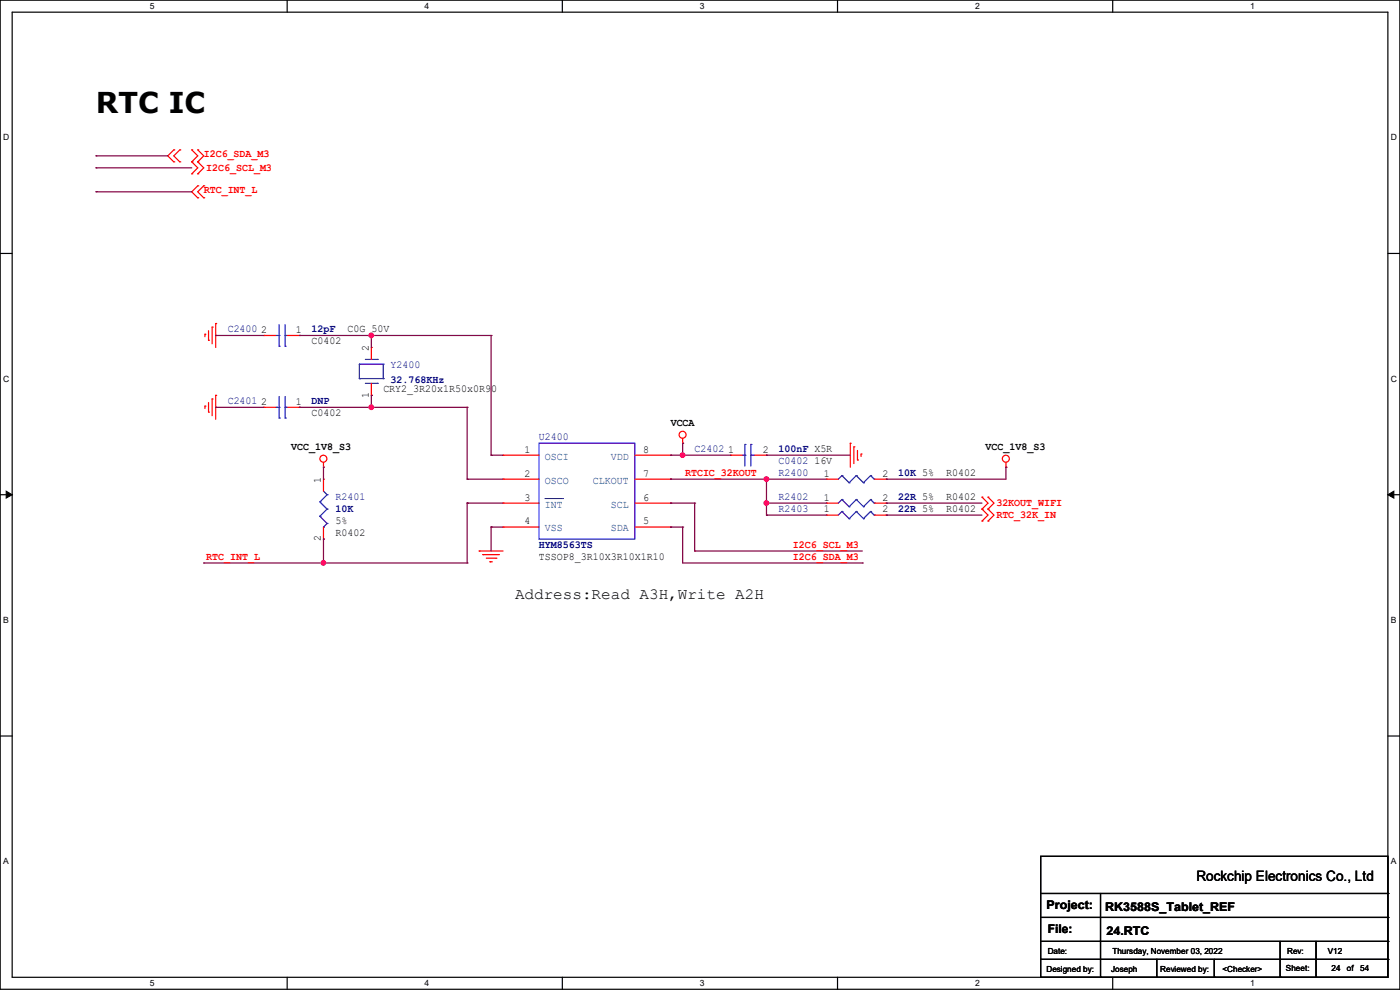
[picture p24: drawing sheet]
<svg xmlns="http://www.w3.org/2000/svg" width="297mm" height="210mm" viewBox="0 0 297 210" stroke-linecap="round" stroke-linejoin="round" font-family="sans-serif">
<defs><g id="words">
<text font-size="6.1" x="20.4" y="23.9">RTC IC</text>
<text font-size="3.3" x="109.3" y="127.1">Address:Read A3H,Write A2H</text>
<text font-size="3" x="253.8" y="186.9">Rockchip Electronics Co., Ltd</text>
<g font-size="2.5">
<text x="222" y="192.9">Project:</text>
<text x="222.3" y="198">File:</text>
<text x="234.5" y="193.2">RK3588S_Tablet_REF</text>
<text x="234.7" y="198.2">24.RTC</text>
</g>
<g font-size="2.3" fill="#f00">
<text x="43.2" y="33.4">I2C6_SDA_M3</text>
<text x="43.2" y="41">RTC_INT_L</text>
<text x="43.7" y="36.2">I2C6_SCL_M3</text>
<text x="145.3" y="100.9">RTCIC_32KOUT</text>
<text x="211.4" y="107.3">32KOUT_WIFI</text>
<text x="211.4" y="109.9">RTC_32K_IN</text>
<text x="43.7" y="118.7">RTC_INT_L</text>
<text x="168.2" y="116.2">I2C6_SCL_M3</text>
<text x="168.2" y="118.7">I2C6_SDA_M3</text>
</g>
<g font-size="2.3" fill="#000080">
<text x="48.3" y="70.5">C2400</text>
<text x="66.1" y="70.5">12pF</text>
<text x="82.8" y="78.1">Y2400</text>
<text x="82.8" y="81.2">32.768KHz</text>
<text x="48.3" y="85.7">C2401</text>
<text x="66.1" y="85.7">DNP</text>
<text x="114.3" y="93.3">U2400</text>
<text x="147.4" y="95.9">C2402</text>
<text x="165.1" y="95.9">100nF X5R</text>
<text x="165.1" y="101">R2400</text>
<text x="165.1" y="98.4">C0402</text>
<text x="190.5" y="101">10K 5%</text>
<text x="71.2" y="106">R2401</text>
<text x="165.1" y="106">R2402</text>
<text x="190.5" y="106">22R 5%</text>
<text x="71.2" y="108.6">10K</text>
<text x="165.1" y="108.6">R2403</text>
<text x="190.5" y="108.6">22R 5%</text>
<text x="114.3" y="116.2">HYM8563TS</text>
</g>
<g font-size="2.3">
<text x="55.4" y="70.6">2</text>
<text x="62.8" y="70.6">1</text>
<text x="73.7" y="70.5">C0G 50V</text>
<text x="66.1" y="73">C0402</text>
<text x="78.2" y="74.5" transform="rotate(-90 78.2 74.5)">2</text>
<text x="81.3" y="83.2">CRY2_3R20x1R50x0R90</text>
<text x="55.4" y="85.9">2</text>
<text x="62.8" y="85.9">1</text>
<text x="66.1" y="88.3">C0402</text>
<text x="78.2" y="84.4" transform="rotate(-90 78.2 84.4)">1</text>
<text x="61.8" y="95.4">VCC_1V8_S3</text>
<text x="142.3" y="90.3">VCCA</text>
<text x="209.1" y="95.4">VCC_1V8_S3</text>
<text x="111.3" y="96">1</text>
<text x="111.3" y="101.1">2</text>
<text x="136.4" y="101.1">7</text>
<text x="136.4" y="96">8</text>
<text x="154.5" y="96">1</text>
<text x="161.8" y="96">2</text>
<text x="172.8" y="98.4">16V</text>
<text x="174.8" y="101.1">1</text>
<text x="187.2" y="101.1">2</text>
<text x="200.7" y="101">R0402</text>
<text x="68.1" y="102.4" transform="rotate(-90 68.1 102.4)">1</text>
<text x="111.3" y="106.2">3</text>
<text x="136.4" y="106.2">6</text>
<text x="174.8" y="106.2">1</text>
<text x="187.2" y="106.2">2</text>
<text x="200.7" y="106">R0402</text>
<text x="71.2" y="113.7">R0402</text>
<text x="71.2" y="111.1">5%</text>
<text x="111.3" y="111.3">4</text>
<text x="136.4" y="111.3">5</text>
<text x="174.8" y="108.7">1</text>
<text x="187.2" y="108.7">2</text>
<text x="200.7" y="108.6">R0402</text>
<text x="68.1" y="114.9" transform="rotate(-90 68.1 114.9)">2</text>
<text x="114.3" y="118.7">TSSOP8_3R10X3R10X1R10</text>
</g>
<g font-size="2.3" fill="#004080">
<text x="115.6" y="97.5">OSCI</text>
<text x="129.6" y="97.5">VDD</text>
<text x="115.6" y="102.6">OSCO</text>
<text x="115.6" y="107.7">INT</text>
<text x="125.8" y="102.6">CLKOUT</text>
<text x="129.6" y="107.7">SCL</text>
<text x="115.6" y="112.7">VSS</text>
<text x="129.6" y="112.7">SDA</text>
</g>
<g font-size="1.8">
<text x="31.8" y="1.9">5</text>
<text x="90.1" y="1.9">4</text>
<text x="148.5" y="1.9">3</text>
<text x="206.8" y="1.9">2</text>
<text x="265.2" y="1.9">1</text>
<text x=".7" y="29.8">D</text>
<text x="295.1" y="29.8">D</text>
<text x=".7" y="80.9">C</text>
<text x="295.1" y="80.9">C</text>
<text x=".7" y="132.1">B</text>
<text x="295.1" y="132.1">B</text>
<text x=".7" y="183.3">A</text>
<text x="295.1" y="183.3">A</text>
<text x="222.3" y="202.3">Date:</text>
<text x="236" y="202.3">Thursday, November 03, 2022</text>
<text x="273.1" y="202.3">Rev:</text>
<text x="281.7" y="202.3">V12</text>
<text x="31.8" y="209.2">5</text>
<text x="90.1" y="209.2">4</text>
<text x="148.5" y="209.2">3</text>
<text x="206.8" y="209.2">2</text>
<text x="222" y="206.1">Designed by:</text>
<text x="235.7" y="206.1">Joseph</text>
<text x="246.1" y="206.1">Reviewed by:</text>
<text x="259.4" y="206.1">&lt;Checker&gt;</text>
<text x="265.2" y="209.2">1</text>
<text x="272.8" y="205.9">Sheet:</text>
<text x="282.5" y="205.9">24</text>
<text x="285.7" y="205.9">of</text>
<text x="288.6" y="205.9">54</text>
</g>
</g></defs>
<path d="M0 0h297v209.8h-297zM2.6 2.6h291.8v204.7h-291.8z" fill="none" stroke="#000" stroke-width=".25"/>
<g fill="#fff">
<path d="M31.7 .3h1v2h-1z"/>
<path d="M31.7 207.6h1v2h-1z"/>
</g>
<path d="M60.9 0v2.6M60.9 207.3v2.5" fill="none" stroke="#000" stroke-width=".25"/>
<g fill="#fff">
<path d="M90.1 .3h1v2h-1z"/>
<path d="M90.1 207.6h1v2h-1z"/>
</g>
<path d="M119.3 0v2.6M119.3 207.3v2.5" fill="none" stroke="#000" stroke-width=".25"/>
<g fill="#fff">
<path d="M148.5 .3h.9v2h-.9z"/>
<path d="M148.5 207.6h.9v2h-.9z"/>
</g>
<path d="M177.7 0v2.6M177.7 207.3v2.5" fill="none" stroke="#000" stroke-width=".25"/>
<g fill="#fff">
<path d="M206.8 .3h1v2h-1z"/>
<path d="M206.8 207.6h1v2h-1z"/>
</g>
<path d="M236.1 0v2.6M236.1 207.3v2.5" fill="none" stroke="#000" stroke-width=".25"/>
<g fill="#fff">
<path d="M265.2 .3h1v2h-1z"/>
<path d="M265.2 207.6h1v2h-1z"/>
<path d="M.7 28.2h1.2v1.9h-1.2z"/>
<path d="M295.1 28.2h1.2v1.9h-1.2z"/>
<path d="M.7 79.3h1.2v2h-1.2z"/>
<path d="M295.1 79.3h1.2v2h-1.2z"/>
</g>
<path d="M0 53.8h2.6M294.4 53.8h2.6" fill="none" stroke="#000" stroke-width=".25"/>
<g fill="#fff">
<path d="M.7 130.5h1.2v2h-1.2z"/>
<path d="M295.1 130.5h1.1v2h-1.1z"/>
</g>
<path d="M0 104.9h2.6M294.4 104.9h2.6" fill="none" stroke="#000" stroke-width=".25"/>
<path d="M1.3 104.2l1.3 .7-1.3 .8zM294.4 104.9l1.3-.7v1.5z" fill="#000" stroke="#000" stroke-width=".21"/>
<g fill="#fff">
<path d="M.7 181.7h1.2v2h-1.2z"/>
<path d="M295.1 181.7h1.1v2h-1.1z"/>
</g>
<g fill="none" stroke="#000" stroke-width=".25">
<path d="M0 156.1h2.6M294.4 156.1h2.6M220.8 181.7h73.6v25.6h-73.6zM220.8 189.5h73.6M220.8 194.6h73.6M220.8 199.7h73.6M233.5 189.5v17.8M271.6 199.7v7.6M279.2 199.7v7.6M294.4 189.5h.1M294.4 194.6h.1M294.4 199.7h.1"/>
<path d="M220.8 203.5h73.6M233.5 207.3h.1M245.4 207.3h.1M245.4 203.5v3.8M257.6 207.3h.1M257.6 203.5v3.8M271.6 207.3h.1M279.2 207.3h.1M294.4 203.5h.1"/>
</g>
<g fill="none" stroke="#f00" stroke-width=".25">
<path d="M36.9 31.8h.1M36.9 34.3h.1M36.9 31.8l-1.3 1.3 1.3 1.2M38.1 34.3h.1M38.1 31.8h.1M38.1 31.8l-1.2 1.3 1.2 1.2M40.7 34.3h.1M40.7 31.8h.1M40.7 36.9h.1M40.7 31.8l1.3 1.3-1.3 1.2M40.7 34.3l1.3 1.3-1.3 1.3M42 39.4h.1"/>
<path d="M42 34.3h.1M42 31.8h.1M42 36.9h.1M42 39.4l-1.3 1.3 1.3 1.3M42 31.8l1.2 1.3-1.2 1.2M42 34.3l1.2 1.3-1.2 1.3M43.2 39.4h.1M43.2 39.4l-1.2 1.3 1.2 1.3M42 42h.1M43.2 42h.1M43.5 70.9h.1M43.5 70.9v.5"/>
<path d="M44.2 72.2h.1M44.2 70.1v2.1M45 69.4h.1M45 69.4v3.5M45.8 68.6h.1M45.8 68.6v5.1M55.9 71.2h.1M55.9 71.2h2.6M61 71.2h2.5M63.5 71.2h.1M78.8 73.7h.1M78.8 73.7v2.5"/>
<path d="M43.5 86.1h.1M43.5 86.1v.6M44.2 87.4h.1M44.2 85.4v2M45 84.6h.1M45 84.6v3.6M45.8 83.9h.1M45.8 83.9v5M55.9 86.4h.1M55.9 86.4h2.6M61 86.4h2.5M63.5 86.4h.1"/>
<path d="M68.6 99.1h.1M68.6 98.1v1M78.8 83.9h.1M78.8 81.3v2.6M106.7 96.6h.1M106.7 96.6h7.6M134.7 96.6h7.6M142.3 96.6h.1M144.8 94h.1M144.8 93v1M155 96.6h.1M155 96.6h2.5"/>
<path d="M160.1 96.6h2.5M162.6 96.6h.1M180.4 94h.1M180.4 94v5.1M181.1 94.8h.1M181.1 94.8v3.5M181.9 97.6h.1M181.9 95.5v2.1M182.7 96.3h.1M182.7 96.3v.5M213.4 99.1h.1M213.4 98.1v1"/>
<path d="M68.6 101.6h.1M68.6 114.3h.1M68.6 101.6v2.6M68.6 111.8v2.5M101.6 116.9h.1M101.6 116.9h5.1M102.4 117.6h.1M102.4 117.6h3.6M103.2 118.4h2M103.9 119.2h.1M103.9 119.2h.5M105.2 118.4h.1"/>
<path d="M106.7 101.6h.1M106.7 106.7h.1M106.7 111.8h.1M106.7 101.6h7.6M106.7 106.7h7.6M106.7 111.8h7.6M134.7 101.6h7.6M134.7 106.7h7.6M134.7 111.8h7.6M142.3 111.8h.1M142.3 106.7h.1M142.3 101.6h.1"/>
<path d="M175.3 109.3h.1M175.3 101.6h.1M175.3 106.7h.1M175.3 101.6h2.5M175.3 106.7h2.5M175.3 109.3h2.5M185.5 101.6h2.5M185.5 106.7h2.5M185.5 109.3h2.5M188 109.3h.1M188 101.6h.1M188 106.7h.1"/>
<path d="M208.3 110.5h.1M208.3 108h.1M208.3 105.5h.1M208.3 108l1.3 1.3-1.3 1.2M208.3 105.5l1.3 1.2-1.3 1.3M209.6 110.5h.1M209.6 108h.1M209.6 105.5h.1M209.6 108l1.3 1.3-1.3 1.2M209.6 105.5l1.3 1.2-1.3 1.3"/>
<circle cx="68.6" cy="97.3" r=".74"/>
<circle cx="144.8" cy="92.2" r=".74"/>
<circle cx="213.4" cy="97.3" r=".74"/>
</g>
<g fill="none" stroke="#00f" stroke-width=".25">
<path d="M58.5 71.2h.7M59.2 73.4h.1M59.2 71.2h.1M59.2 68.9v4.5M60.5 71.2h.1M60.5 73.4h.1M60.5 71.2h.5M60.5 68.9v4.5M76.2 77.3h.1M76.2 77.3h5.1M76.2 77.3v3M77.5 76.2h2.6"/>
<path d="M80.1 76.2h.1M81.3 77.3h.1M81.3 77.3v3M58.5 86.4h.7M59.2 88.7h.1M59.2 86.4h.1M59.2 84.1v4.6M60.5 86.4h.1M60.5 88.7h.1M60.5 84.1v4.6M60.5 86.4h.5M76.2 80.3h.1"/>
<path d="M76.2 80.3h5.1M77.5 81.3h2.6M80.1 81.3h.1M81.3 80.3h.1M114.3 94h20.4v20.3h-20.4zM157.5 96.6h.5M158 96.6h.1M158 94.3h.1M158 94.3v4.5M159.3 94.3h.1M159.3 96.6h.1M159.3 96.6h.8"/>
<path d="M159.3 94.3v4.5M67.9 106.5h.1M67.9 109.5h.1M67.9 106.5l1.5 1.5M67.9 109.5l1.5 1.5M68.6 111.8h.1M68.6 104.2l.8 .7M69.4 104.9h.1M69.4 108h.1M69.4 111h.1M69.4 104.9l-1.5 1.6M69.4 108l-1.5 1.5"/>
<path d="M69.4 111l-.8 .8M178.6 108.5h.1M178.6 100.9h.1M178.6 106h.1M178.6 108.5l-.8 .8M178.6 108.5l1.5 1.5M178.6 100.9l-.8 .7M178.6 100.9l1.5 1.5M178.6 106l-.8 .7M178.6 106l1.5 1.5M180.1 110h.1M180.1 102.4h.1"/>
<path d="M180.1 107.5h.1M181.7 108.5h.1M181.7 100.9h.1M181.7 106h.1M181.7 108.5l-1.6 1.5M181.7 108.5l1.5 1.5M181.7 100.9l-1.6 1.5M181.7 100.9l1.5 1.5M181.7 106l-1.6 1.5M181.7 106l1.5 1.5M183.2 110h.1M183.2 102.4h.1"/>
<path d="M183.2 107.5h.1M184.7 108.5h.1M184.7 100.9h.1M184.7 106h.1M184.7 108.5l-1.5 1.5M184.7 108.5l.8 .8M184.7 100.9l-1.5 1.5M184.7 100.9l.8 .7M184.7 106l-1.5 1.5M184.7 106l.8 .7M185.5 109.3h.1M185.5 101.6h.1"/>
<path d="M185.5 106.7h.1"/>
</g>
<path d="M115.5 105.8h3.9M119.4 105.8h.1" fill="none" stroke="#004080" stroke-width=".21"/>
<g fill="none" stroke="#800040" stroke-width=".25">
<path d="M20.4 33.1h.1M20.4 35.6h.1M20.4 33.1h15.2M20.4 35.6h20.3M20.4 40.7h.1M20.4 40.7h20.3M45.8 71.2h.1M45.8 71.2h10.1M63.5 71.2h.1M63.5 71.2h40.7M78.8 71.2h.1M78.8 71.2v2.5"/>
<path d="M104.2 71.2h.1M104.2 71.2v25.4M45.8 86.4h.1M45.8 86.4h10.1M63.5 86.4h.1M63.5 86.4h35.6M68.6 99.1h.1M68.6 99.1v2.5M78.8 83.9h.1M78.8 86.4h.1M78.8 83.9v2.5M99.1 86.4h.1"/>
<path d="M99.1 86.4v15.2M104.2 96.6h.1M104.2 96.6h2.5M142.3 96.6h.1M142.3 96.6h12.7M144.8 94h.1M144.8 96.6h.1M144.8 94v2.6M162.6 96.6h.1M162.6 96.6h17.8M213.4 99.1h.1M213.4 99.1v2.5h-25.4"/>
<path d="M43.2 119.4h.1M43.2 119.4h55.9M68.6 114.3h.1M68.6 114.3v5.1M99.1 101.6h.1M99.1 119.4h.1M99.1 106.7h.1M99.1 101.6h7.6M99.1 106.7h7.6M99.1 106.7v12.7M104.2 111.8h.1M104.2 111.8v5.1"/>
<path d="M104.2 111.8h2.5M142.3 101.6h.1M142.3 106.7h.1M142.3 111.8h.1M142.3 101.6h33M142.3 106.7h5.1M142.3 111.8h2.5M144.8 111.8h.1M144.8 111.8v7.6h38.1M147.4 106.7h.1M147.4 116.9h.1M147.4 106.7v10.2"/>
<path d="M147.4 116.9h35.5M162.6 101.6h.1M162.6 106.7h.1M162.6 109.3h.1M162.6 106.7h12.7M162.6 101.6v7.7M162.6 109.3h12.7M182.9 119.4h.1M188 101.6h.1M188 109.3h.1M188 106.7h.1M188 106.7h20.3"/>
<path d="M188 109.3h20.3"/>
</g>
<g fill="#f0f" stroke="#f0f" stroke-width=".25">
<circle cx="162.6" cy="101.6" r=".49"/>
<circle cx="78.8" cy="71.1" r=".49"/>
<circle cx="144.8" cy="96.5" r=".49"/>
<circle cx="68.6" cy="119.4" r=".49"/>
<circle cx="78.8" cy="86.4" r=".49"/>
<circle cx="162.6" cy="106.7" r=".49"/>
</g>
<use href="#words"/>
</svg>
